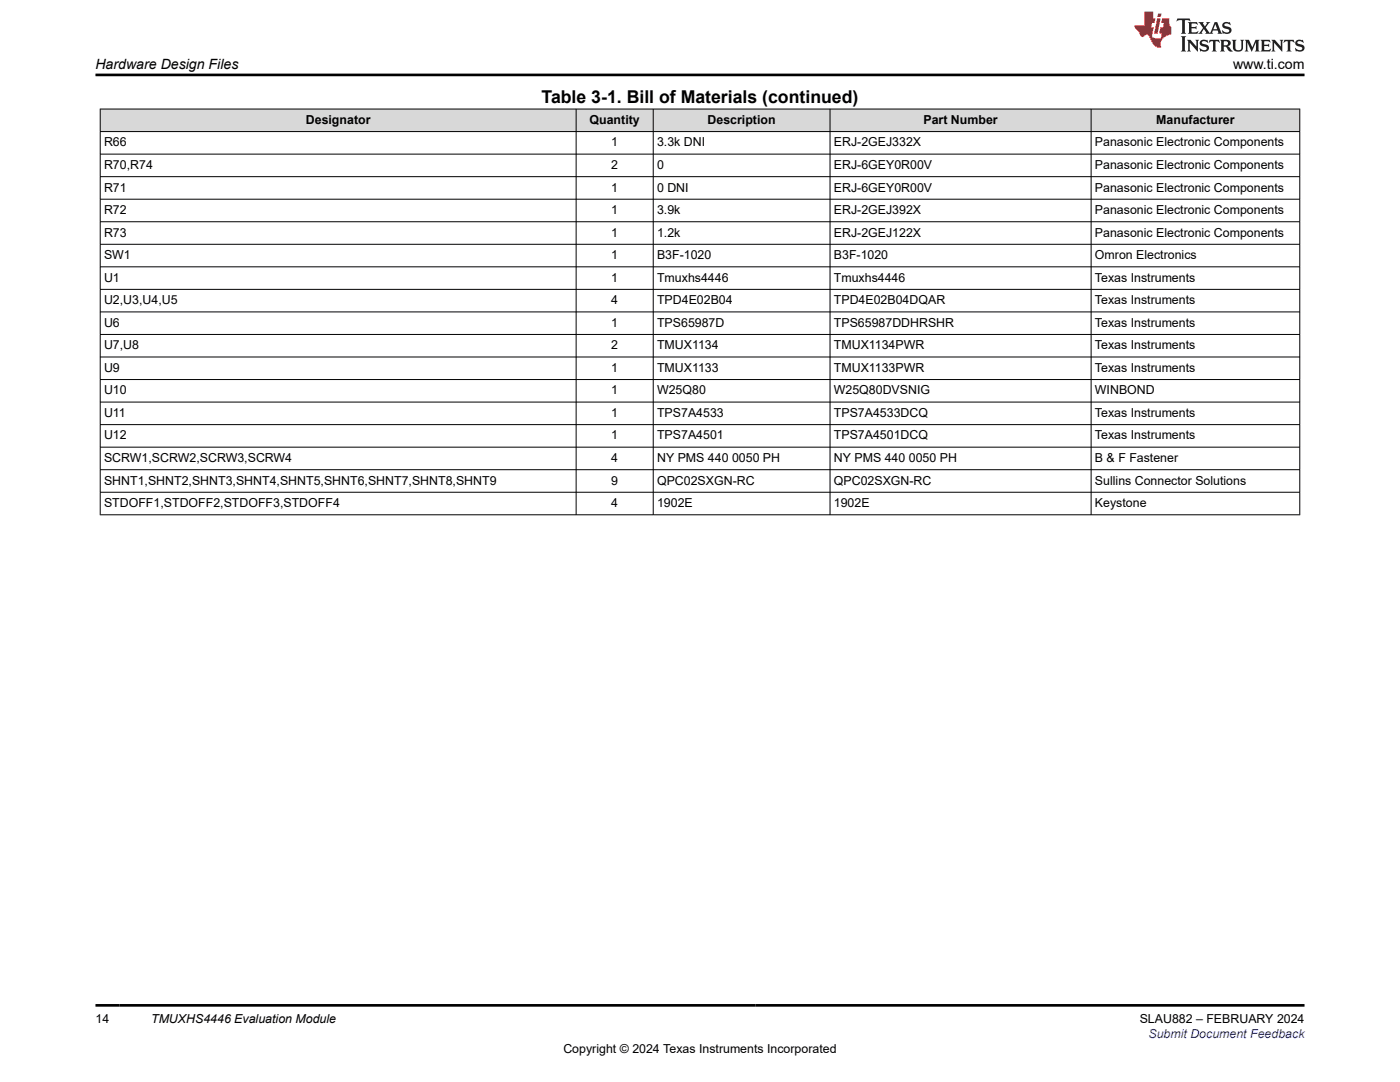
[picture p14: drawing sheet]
<svg xmlns="http://www.w3.org/2000/svg" width="279mm" height="216mm" viewBox="0 0 279 216" stroke-linecap="round" stroke-linejoin="round" font-family="sans-serif">
<defs><g id="words">
<text font-size="3.5" x="108.1" y="20.6">Table 3-1. Bill of Materials (continued)</text>
<g font-size="2.8">
<text x="19" y="13.8">Hardware Design Files</text>
<text x="246.1" y="13.8">www.ti.com</text>
</g>
<g font-size="2.5">
<text x="20.8" y="29.2">R66</text>
<text x="61" y="24.7">Designator</text>
<text x="117.7" y="24.7">Quantity</text>
<text x="122" y="29.2">1</text>
<text x="131.1" y="29.2">3.3k DNI</text>
<text x="141.2" y="24.7">Description</text>
<text x="166.4" y="29.2">ERJ-2GEJ332X</text>
<text x="184.3" y="24.7">Part Number</text>
<text x="218.5" y="29.2">Panasonic Electronic Components</text>
<text x="230.8" y="24.7">Manufacturer</text>
<text x="20.8" y="33.7">R70,R74</text>
<text x="122" y="33.7">2</text>
<text x="131.1" y="33.7">0</text>
<text x="166.4" y="33.7">ERJ-6GEY0R00V</text>
<text x="218.5" y="33.7">Panasonic Electronic Components</text>
<text x="20.8" y="38.2">R71</text>
<text x="122" y="38.2">1</text>
<text x="131.1" y="38.2">0 DNI</text>
<text x="166.4" y="38.2">ERJ-6GEY0R00V</text>
<text x="218.5" y="38.2">Panasonic Electronic Components</text>
<text x="20.8" y="42.7">R72</text>
<text x="20.8" y="47.2">R73</text>
<text x="122" y="42.7">1</text>
<text x="122" y="47.2">1</text>
<text x="131.1" y="42.7">3.9k</text>
<text x="131.1" y="47.2">1.2k</text>
<text x="166.4" y="42.7">ERJ-2GEJ392X</text>
<text x="166.4" y="47.2">ERJ-2GEJ122X</text>
<text x="218.5" y="42.7">Panasonic Electronic Components</text>
<text x="218.5" y="47.2">Panasonic Electronic Components</text>
<text x="20.8" y="51.7">SW1</text>
<text x="122" y="51.7">1</text>
<text x="131.1" y="51.7">B3F-1020</text>
<text x="166.4" y="51.7">B3F-1020</text>
<text x="218.5" y="51.7">Omron Electronics</text>
<text x="20.8" y="56.2">U1</text>
<text x="122" y="56.2">1</text>
<text x="131.1" y="56.2">Tmuxhs4446</text>
<text x="166.4" y="56.2">Tmuxhs4446</text>
<text x="218.5" y="56.2">Texas Instruments</text>
<text x="20.8" y="60.7">U2,U3,U4,U5</text>
<text x="20.8" y="65.2">U6</text>
<text x="122" y="60.7">4</text>
<text x="122" y="65.2">1</text>
<text x="131.1" y="60.7">TPD4E02B04</text>
<text x="131.1" y="65.2">TPS65987D</text>
<text x="166.4" y="60.7">TPD4E02B04DQAR</text>
<text x="166.4" y="65.2">TPS65987DDHRSHR</text>
<text x="218.5" y="60.7">Texas Instruments</text>
<text x="218.5" y="65.2">Texas Instruments</text>
<text x="20.8" y="69.7">U7,U8</text>
<text x="122" y="69.7">2</text>
<text x="131.1" y="69.7">TMUX1134</text>
<text x="166.4" y="69.7">TMUX1134PWR</text>
<text x="218.5" y="69.7">Texas Instruments</text>
<text x="20.8" y="74.2">U9</text>
<text x="122" y="74.2">1</text>
<text x="131.1" y="74.2">TMUX1133</text>
<text x="166.4" y="74.2">TMUX1133PWR</text>
<text x="218.5" y="74.2">Texas Instruments</text>
<text x="20.8" y="78.7">U10</text>
<text x="20.8" y="83.2">U11</text>
<text x="122" y="78.7">1</text>
<text x="122" y="83.2">1</text>
<text x="131.1" y="78.7">W25Q80</text>
<text x="131.1" y="83.2">TPS7A4533</text>
<text x="166.4" y="78.7">W25Q80DVSNIG</text>
<text x="166.4" y="83.2">TPS7A4533DCQ</text>
<text x="218.5" y="78.7">WINBOND</text>
<text x="218.5" y="83.2">Texas Instruments</text>
<text x="20.8" y="87.7">U12</text>
<text x="122" y="87.7">1</text>
<text x="131.1" y="87.7">TPS7A4501</text>
<text x="166.4" y="87.7">TPS7A4501DCQ</text>
<text x="218.5" y="87.7">Texas Instruments</text>
<text x="20.8" y="92.2">SCRW1,SCRW2,SCRW3,SCRW4</text>
<text x="122" y="92.2">4</text>
<text x="131.1" y="92.2">NY PMS 440 0050 PH</text>
<text x="166.4" y="92.2">NY PMS 440 0050 PH</text>
<text x="218.5" y="92.2">B &amp; F Fastener</text>
<text x="20.8" y="96.7">SHNT1,SHNT2,SHNT3,SHNT4,SHNT5,SHNT6,SHNT7,SHNT8,SHNT9</text>
<text x="20.8" y="101.2">STDOFF1,STDOFF2,STDOFF3,STDOFF4</text>
<text x="122" y="96.7">9</text>
<text x="122" y="101.2">4</text>
<text x="131.1" y="96.7">QPC02SXGN-RC</text>
<text x="131.1" y="101.2">1902E</text>
<text x="166.4" y="96.7">QPC02SXGN-RC</text>
<text x="166.4" y="101.2">1902E</text>
<text x="218.5" y="96.7">Sullins Connector Solutions</text>
<text x="218.5" y="101.2">Keystone</text>
<text x="19" y="204.1">14</text>
<text x="30.2" y="204.1">TMUXHS4446 Evaluation Module</text>
<text x="227.5" y="204.1">SLAU882 – FEBRUARY 2024</text>
<text x="112.4" y="210">Copyright © 2024 Texas Instruments Incorporated</text>
</g>
<text font-size="2.5" fill="#00f" x="229.2" y="207.1">Submit Document Feedback</text>
</g></defs>
<g fill="#d8d8d8">
<path d="M20 21.8h239.4v4.5h-239.4z" fill-rule="evenodd"/>
<path d="M20.1 21.8h94.8v4.4h-94.8z" fill-rule="evenodd"/>
<path d="M115 21.8h15.3v4.4h-15.3z" fill-rule="evenodd"/>
<path d="M130.4 21.8h35.2v4.4h-35.2z" fill-rule="evenodd"/>
<path d="M165.7 21.8h52v4.4h-52z" fill-rule="evenodd"/>
<path d="M217.8 21.8h41.5v4.4h-41.5z" fill-rule="evenodd"/>
</g>
<g fill="none" stroke="#000" stroke-width=".2">
<path d="M19.9 21.8h239.6M19.9 26.3h239.6M19.9 30.8h239.6M19.9 35.3h239.6M19.9 39.7h239.6M20 21.7v81.1M115 21.7v81.1M130.4 21.7v81.1M165.7 21.7v81.1M217.8 21.7v81.1M259.4 21.7v81.1M19.9 44.2h239.6"/>
<path d="M19.9 48.7h239.6M19.9 53.2h239.6M19.9 57.7h239.6M19.9 62.2h239.6M19.9 66.7h239.6M19.9 71.2h239.6M19.9 75.7h239.6M19.9 80.2h239.6M19.9 84.7h239.6M19.9 89.2h239.6M19.9 93.7h239.6M19.9 98.2h239.6"/>
<path d="M19.9 102.7h239.6"/>
</g>
<path d="M235 3.7l-.2 .6 .5-.3h.6v.2v2.2l-.2 .3h1l-.2-.3v-2.2v-.2h.5l.5 .3-.1-.6zM237.1 4.4l.2 .4v1.6l-.2 .3h1.9l.1-.6a1.08 1.08 0 0 1-1.3 .2v-.6h.6l.4 .1v-.6l-.4 .2h-.6v-.6l.2-.1a1 1 0 0 1 1 .3l-.1-.6zM239.2 4.4l.9 1.2-1 1.1h.9l-.2-.2 .5-.7 .4 .7-.2 .2h1.6l-.2-.2 .2-.4h.9l.1 .4-.1 .2h.9l-.2-.3-.8-2h-.5l-.9 2.2-.9-1.1 .9-1.1h-.8l.2 .2-.4 .7-.4-.7 .2-.2zM242.5 4.8l.4 1h-.7zM244.2 4.6a.65 .65 0 0 0-.2 .7 .65 .65 0 0 0 .6 .4l.6 .2 .1 .2a.79 .79 0 0 1-.7 .4 .79 .79 0 0 1-.7-.5l.1 .7 .2-.1a.93 .93 0 0 0 1.1 .1 .93 .93 0 0 0 .4-.9 1.46 1.46 0 0 0-1.2-.6l-.1-.4a1.09 1.09 0 0 1 1.2 .2l-.2-.6-.1 .1-.5-.1zM235.7 7.2l.2 .4v2.3l-.2 .4h1l-.2-.4v-2.3l.2-.4zM236.9 7.9l.2 .4v1.6l-.2 .4h.8l-.3-.4 .1-1.4 1.6 1.8v-2l.2-.4h-.7l.1 .3 .1 1.1-1.2-1.4zM239.7 8.1a.65 .65 0 0 0-.2 .7 .65 .65 0 0 0 .6 .4l.6 .2 .1 .3a.79 .79 0 0 1-.7 .3 .79 .79 0 0 1-.7-.5l.1 .8 .2-.1a.93 .93 0 0 0 1.1 0 .93 .93 0 0 0 .4-.9 1.46 1.46 0 0 0-1.2-.6l-.1-.4a1.09 1.09 0 0 1 1.2 .2l-.1-.6-.2 .1-.5-.1zM241.4 7.9l-.1 .7a.63 .63 0 0 1 .8-.4v1.7l-.3 .4h1l-.2-.4v-1.7a.66 .66 0 0 1 .8 .4l-.1-.7zM243.5 7.9l.2 .4v1.6l-.2 .4h1l-.2-.2-.1-.8 .5 .1 .1 .1a.79 .79 0 0 0 1.2 .7l-1-1a.61 .61 0 0 0 .6-.6 .61 .61 0 0 0-.5-.6zM244.3 8.3l.1-.1a.47 .47 0 0 1 .5 .1 .47 .47 0 0 1 .1 .5l-.1 .2h-.7zM245.8 7.9l.2 .3a2.27 2.27 0 0 0 .4 1.9 1.04 1.04 0 0 0 1.7-.6v-1.3l.2-.3h-.8l.2 .4v1.2a.6 .6 0 0 1-.6 .5 .6 .6 0 0 1-.6-.5v-1.2l.3-.4zM248.4 7.9l.2 .4v1.6l-.2 .4h.8l-.3-.4v-1.5l.9 1.9 .9-1.9v1.5l-.3 .4h1l-.2-.4v-1.6l.2-.4h-.8l-.7 1.6-.6-1.6zM251.6 7.9l.2 .4v1.6l-.2 .4h1.9l.1-.6a1.09 1.09 0 0 1-1.3 .1v-.6h.6l.4 .2v-.7l-.4 .2h-.6v-.5l.2-.2a1.01 1.01 0 0 1 1 .3l-.1-.6zM253.7 7.9l.3 .4v1.6l-.3 .4h.8l-.2-.4v-1.4l1.6 1.8v-2l.2-.4h-.7l.2 .3v1.1l-1.2-1.4zM256.3 7.9l-.1 .7a.63 .63 0 0 1 .8-.4v1.7l-.3 .4h1l-.2-.4v-1.7a.66 .66 0 0 1 .8 .4l-.1-.7zM258.7 8.1a.65 .65 0 0 0-.2 .7 .65 .65 0 0 0 .6 .4l.6 .2 .2 .3a.79 .79 0 0 1-.7 .3 .79 .79 0 0 1-.7-.5l.1 .8 .2-.1a.93 .93 0 0 0 1 0 .93 .93 0 0 0 .5-.9 1.46 1.46 0 0 0-1.3-.6v-.4a1.09 1.09 0 0 1 1.2 .2l-.2-.6-.2 .1-.5-.1z" fill="#231f20"/>
<path d="M228.4 2.3v2.8h-2l.1 .4 .8 .9a.95 .95 0 0 0 1 .9 .59 .59 0 0 1 .5-.3 .59 .59 0 0 1 .5 .3l.4 .8a1.59 1.59 0 0 0 2.1 1.3 1.61 1.61 0 0 1 1-2.2l1-.4-.1-1.4a1.59 1.59 0 0 1-.3-1.7h-1.5l-.2 .9h.6l-.2 .8h-.5l-.2 1v.3h.4l-.1 .9h-.7a.73 .73 0 0 1-1-.6l.3-1.6h-.5l.1-.8h.5l.2-.9h-.5v-1.4zM230.9 3.7l-.6 3h.7l.6-3zM231.1 2.7l-.1 .7h.7l.1-.7z" fill="#ed1c24"/>
<path d="M19 15h241.3M19 200.6h241.3" fill="none" stroke="#000" stroke-width=".53"/>
<use href="#words"/>
</svg>
